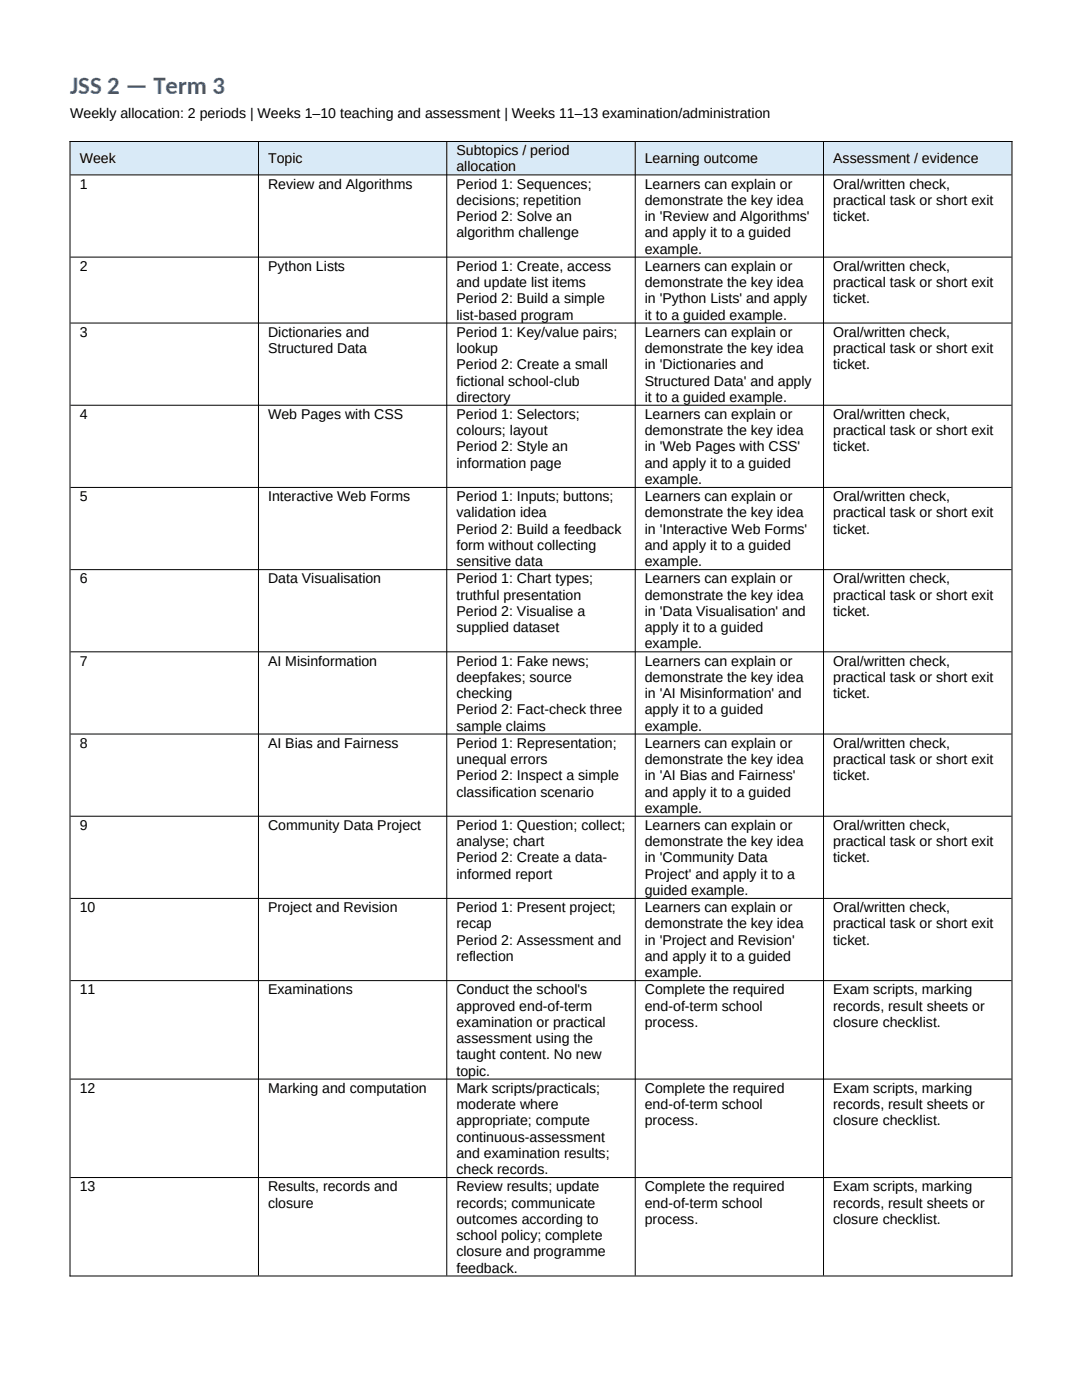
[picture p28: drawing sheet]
<svg xmlns="http://www.w3.org/2000/svg" width="216mm" height="279mm" viewBox="0 0 216 279" stroke-linecap="round" stroke-linejoin="round" font-family="sans-serif">
<defs><g id="words">
<text font-size="4.9" fill="#365f91" x="14" y="18.7">JSS 2 — Term 3</text>
<g font-size="2.8">
<text x="14" y="23.5">Weekly allocation: 2 periods | Weeks 1–10 teaching and assessment | Weeks 11–13 examination/administration</text>
<text x="15.9" y="32.6">Week</text>
<text x="53.5" y="32.6">Topic</text>
<text x="91.1" y="31">Subtopics / period</text>
<text x="91.1" y="34.2">allocation</text>
<text x="128.7" y="32.6">Learning outcome</text>
<text x="166.3" y="32.6">Assessment / evidence</text>
<text x="15.9" y="37.6">1</text>
<text x="53.5" y="37.6">Review and Algorithms</text>
<text x="91.1" y="37.6">Period 1: Sequences;</text>
<text x="91.1" y="40.9">decisions; repetition</text>
<text x="128.7" y="37.6">Learners can explain or</text>
<text x="128.7" y="40.9">demonstrate the key idea</text>
<text x="166.3" y="37.6">Oral/written check,</text>
<text x="166.3" y="40.9">practical task or short exit</text>
<text x="91.1" y="44.1">Period 2: Solve an</text>
<text x="91.1" y="47.4">algorithm challenge</text>
<text x="128.7" y="44.1">in 'Review and Algorithms'</text>
<text x="128.7" y="47.4">and apply it to a guided</text>
<text x="166.3" y="44.1">ticket.</text>
<text x="128.7" y="50.6">example.</text>
<text x="15.9" y="54">2</text>
<text x="53.5" y="54">Python Lists</text>
<text x="91.1" y="54">Period 1: Create, access</text>
<text x="91.1" y="57.3">and update list items</text>
<text x="128.7" y="54">Learners can explain or</text>
<text x="128.7" y="57.3">demonstrate the key idea</text>
<text x="166.3" y="54">Oral/written check,</text>
<text x="166.3" y="57.3">practical task or short exit</text>
<text x="91.1" y="60.5">Period 2: Build a simple</text>
<text x="91.1" y="63.8">list-based program</text>
<text x="128.7" y="60.5">in 'Python Lists' and apply</text>
<text x="128.7" y="63.8">it to a guided example.</text>
<text x="166.3" y="60.5">ticket.</text>
<text x="15.9" y="67.2">3</text>
<text x="53.5" y="67.2">Dictionaries and</text>
<text x="53.5" y="70.4">Structured Data</text>
<text x="91.1" y="67.2">Period 1: Key/value pairs;</text>
<text x="91.1" y="70.4">lookup</text>
<text x="128.7" y="67.2">Learners can explain or</text>
<text x="128.7" y="70.4">demonstrate the key idea</text>
<text x="166.3" y="67.2">Oral/written check,</text>
<text x="166.3" y="70.4">practical task or short exit</text>
<text x="91.1" y="73.7">Period 2: Create a small</text>
<text x="91.1" y="76.9">fictional school-club</text>
<text x="128.7" y="73.7">in 'Dictionaries and</text>
<text x="128.7" y="76.9">Structured Data' and apply</text>
<text x="166.3" y="73.7">ticket.</text>
<text x="15.9" y="83.6">4</text>
<text x="53.5" y="83.6">Web Pages with CSS</text>
<text x="91.1" y="80.2">directory</text>
<text x="91.1" y="83.6">Period 1: Selectors;</text>
<text x="128.7" y="80.2">it to a guided example.</text>
<text x="128.7" y="83.6">Learners can explain or</text>
<text x="166.3" y="83.6">Oral/written check,</text>
<text x="91.1" y="86.9">colours; layout</text>
<text x="128.7" y="86.9">demonstrate the key idea</text>
<text x="166.3" y="86.9">practical task or short exit</text>
<text x="91.1" y="90.1">Period 2: Style an</text>
<text x="91.1" y="93.3">information page</text>
<text x="128.7" y="90.1">in 'Web Pages with CSS'</text>
<text x="128.7" y="93.3">and apply it to a guided</text>
<text x="166.3" y="90.1">ticket.</text>
<text x="15.9" y="100">5</text>
<text x="53.5" y="100">Interactive Web Forms</text>
<text x="91.1" y="100">Period 1: Inputs; buttons;</text>
<text x="128.7" y="96.6">example.</text>
<text x="128.7" y="100">Learners can explain or</text>
<text x="166.3" y="100">Oral/written check,</text>
<text x="91.1" y="103.3">validation idea</text>
<text x="91.1" y="106.5">Period 2: Build a feedback</text>
<text x="128.7" y="103.3">demonstrate the key idea</text>
<text x="128.7" y="106.5">in 'Interactive Web Forms'</text>
<text x="166.3" y="103.3">practical task or short exit</text>
<text x="166.3" y="106.5">ticket.</text>
<text x="91.1" y="109.7">form without collecting</text>
<text x="91.1" y="113">sensitive data</text>
<text x="128.7" y="109.7">and apply it to a guided</text>
<text x="128.7" y="113">example.</text>
<text x="15.9" y="116.4">6</text>
<text x="53.5" y="116.4">Data Visualisation</text>
<text x="91.1" y="116.4">Period 1: Chart types;</text>
<text x="91.1" y="119.7">truthful presentation</text>
<text x="128.7" y="116.4">Learners can explain or</text>
<text x="128.7" y="119.7">demonstrate the key idea</text>
<text x="166.3" y="116.4">Oral/written check,</text>
<text x="166.3" y="119.7">practical task or short exit</text>
<text x="91.1" y="122.9">Period 2: Visualise a</text>
<text x="128.7" y="122.9">in 'Data Visualisation' and</text>
<text x="166.3" y="122.9">ticket.</text>
<text x="91.1" y="126.2">supplied dataset</text>
<text x="128.7" y="126.2">apply it to a guided</text>
<text x="128.7" y="129.4">example.</text>
<text x="15.9" y="132.8">7</text>
<text x="53.5" y="132.8">AI Misinformation</text>
<text x="91.1" y="132.8">Period 1: Fake news;</text>
<text x="91.1" y="136.1">deepfakes; source</text>
<text x="128.7" y="132.8">Learners can explain or</text>
<text x="128.7" y="136.1">demonstrate the key idea</text>
<text x="166.3" y="132.8">Oral/written check,</text>
<text x="166.3" y="136.1">practical task or short exit</text>
<text x="91.1" y="139.3">checking</text>
<text x="91.1" y="142.6">Period 2: Fact-check three</text>
<text x="128.7" y="139.3">in 'AI Misinformation' and</text>
<text x="128.7" y="142.6">apply it to a guided</text>
<text x="166.3" y="139.3">ticket.</text>
<text x="15.9" y="149.2">8</text>
<text x="53.5" y="149.2">AI Bias and Fairness</text>
<text x="91.1" y="145.8">sample claims</text>
<text x="91.1" y="149.2">Period 1: Representation;</text>
<text x="128.7" y="145.8">example.</text>
<text x="128.7" y="149.2">Learners can explain or</text>
<text x="166.3" y="149.2">Oral/written check,</text>
<text x="91.1" y="152.5">unequal errors</text>
<text x="91.1" y="155.7">Period 2: Inspect a simple</text>
<text x="128.7" y="152.5">demonstrate the key idea</text>
<text x="128.7" y="155.7">in 'AI Bias and Fairness'</text>
<text x="166.3" y="152.5">practical task or short exit</text>
<text x="166.3" y="155.7">ticket.</text>
<text x="91.1" y="159">classification scenario</text>
<text x="128.7" y="159">and apply it to a guided</text>
<text x="15.9" y="165.6">9</text>
<text x="53.5" y="165.6">Community Data Project</text>
<text x="91.1" y="165.6">Period 1: Question; collect;</text>
<text x="128.7" y="162.2">example.</text>
<text x="128.7" y="165.6">Learners can explain or</text>
<text x="166.3" y="165.6">Oral/written check,</text>
<text x="91.1" y="168.9">analyse; chart</text>
<text x="91.1" y="172.1">Period 2: Create a data-</text>
<text x="128.7" y="168.9">demonstrate the key idea</text>
<text x="128.7" y="172.1">in 'Community Data</text>
<text x="166.3" y="168.9">practical task or short exit</text>
<text x="166.3" y="172.1">ticket.</text>
<text x="91.1" y="175.4">informed report</text>
<text x="128.7" y="175.4">Project' and apply it to a</text>
<text x="128.7" y="178.6">guided example.</text>
<text x="15.9" y="182">10</text>
<text x="53.5" y="182">Project and Revision</text>
<text x="91.1" y="182">Period 1: Present project;</text>
<text x="91.1" y="185.3">recap</text>
<text x="128.7" y="182">Learners can explain or</text>
<text x="128.7" y="185.3">demonstrate the key idea</text>
<text x="166.3" y="182">Oral/written check,</text>
<text x="166.3" y="185.3">practical task or short exit</text>
<text x="91.1" y="188.5">Period 2: Assessment and</text>
<text x="91.1" y="191.8">reflection</text>
<text x="128.7" y="188.5">in 'Project and Revision'</text>
<text x="128.7" y="191.8">and apply it to a guided</text>
<text x="166.3" y="188.5">ticket.</text>
<text x="128.7" y="195">example.</text>
<text x="15.9" y="198.4">11</text>
<text x="53.5" y="198.4">Examinations</text>
<text x="91.1" y="198.4">Conduct the school's</text>
<text x="91.1" y="201.7">approved end-of-term</text>
<text x="128.7" y="198.4">Complete the required</text>
<text x="128.7" y="201.7">end-of-term school</text>
<text x="166.3" y="198.4">Exam scripts, marking</text>
<text x="166.3" y="201.7">records, result sheets or</text>
<text x="91.1" y="204.9">examination or practical</text>
<text x="91.1" y="208.2">assessment using the</text>
<text x="128.7" y="204.9">process.</text>
<text x="166.3" y="204.9">closure checklist.</text>
<text x="91.1" y="211.4">taught content. No new</text>
<text x="91.1" y="214.7">topic.</text>
<text x="15.9" y="218.1">12</text>
<text x="53.5" y="218.1">Marking and computation</text>
<text x="91.1" y="218.1">Mark scripts/practicals;</text>
<text x="91.1" y="221.3">moderate where</text>
<text x="128.7" y="218.1">Complete the required</text>
<text x="128.7" y="221.3">end-of-term school</text>
<text x="166.3" y="218.1">Exam scripts, marking</text>
<text x="166.3" y="221.3">records, result sheets or</text>
<text x="91.1" y="224.6">appropriate; compute</text>
<text x="91.1" y="227.8">continuous-assessment</text>
<text x="128.7" y="224.6">process.</text>
<text x="166.3" y="224.6">closure checklist.</text>
<text x="91.1" y="231.1">and examination results;</text>
<text x="15.9" y="237.7">13</text>
<text x="53.5" y="237.7">Results, records and</text>
<text x="91.1" y="234.3">check records.</text>
<text x="91.1" y="237.7">Review results; update</text>
<text x="128.7" y="237.7">Complete the required</text>
<text x="166.3" y="237.7">Exam scripts, marking</text>
<text x="53.5" y="241">closure</text>
<text x="91.1" y="241">records; communicate</text>
<text x="91.1" y="244.2">outcomes according to</text>
<text x="128.7" y="241">end-of-term school</text>
<text x="128.7" y="244.2">process.</text>
<text x="166.3" y="241">records, result sheets or</text>
<text x="166.3" y="244.2">closure checklist.</text>
<text x="91.1" y="247.5">school policy; complete</text>
<text x="91.1" y="250.7">closure and programme</text>
<text x="91.1" y="254">feedback.</text>
</g>
</g></defs>
<g fill="#d9eaf7">
<path d="M14 28.2h37.6v6.6h-37.6z" fill-rule="evenodd"/>
<path d="M51.6 28.2h37.5v6.6h-37.5z" fill-rule="evenodd"/>
<path d="M89.1 28.2h37.6v6.6h-37.6z" fill-rule="evenodd"/>
<path d="M126.8 28.2h37.5v6.6h-37.5z" fill-rule="evenodd"/>
<path d="M164.3 28.2h37.6v6.6h-37.6z" fill-rule="evenodd"/>
<path d="M14 28.2h37.6v6.6h-37.6z" fill-rule="evenodd"/>
<path d="M51.6 28.2h37.5v6.6h-37.5z" fill-rule="evenodd"/>
<path d="M89.1 28.2h37.6v6.6h-37.6z" fill-rule="evenodd"/>
<path d="M126.8 28.2h37.5v6.6h-37.5z" fill-rule="evenodd"/>
<path d="M164.3 28.2h37.6v6.6h-37.6z" fill-rule="evenodd"/>
</g>
<g fill="none" stroke="#000" stroke-width=".2">
<path d="M13.9 28.2h188.1M14 28.2v226.5M14.1 34.9h187.7M51.6 28.3v226.3M89.1 28.3v226.3M126.8 28.3v226.3M164.3 28.3v226.3M201.9 28.2v226.5M14.1 51.3h187.7M14.1 64.5h187.7M14.1 80.9h187.7M14.1 97.3h187.7"/>
<path d="M14.1 113.7h187.7M14.1 130.1h187.7M14.1 146.5h187.7M14.1 162.9h187.7M14.1 179.3h187.7M14.1 195.7h187.7M14.1 215.4h187.7M14.1 235h187.7M13.9 254.7h188.1"/>
</g>
<use href="#words"/>
</svg>
